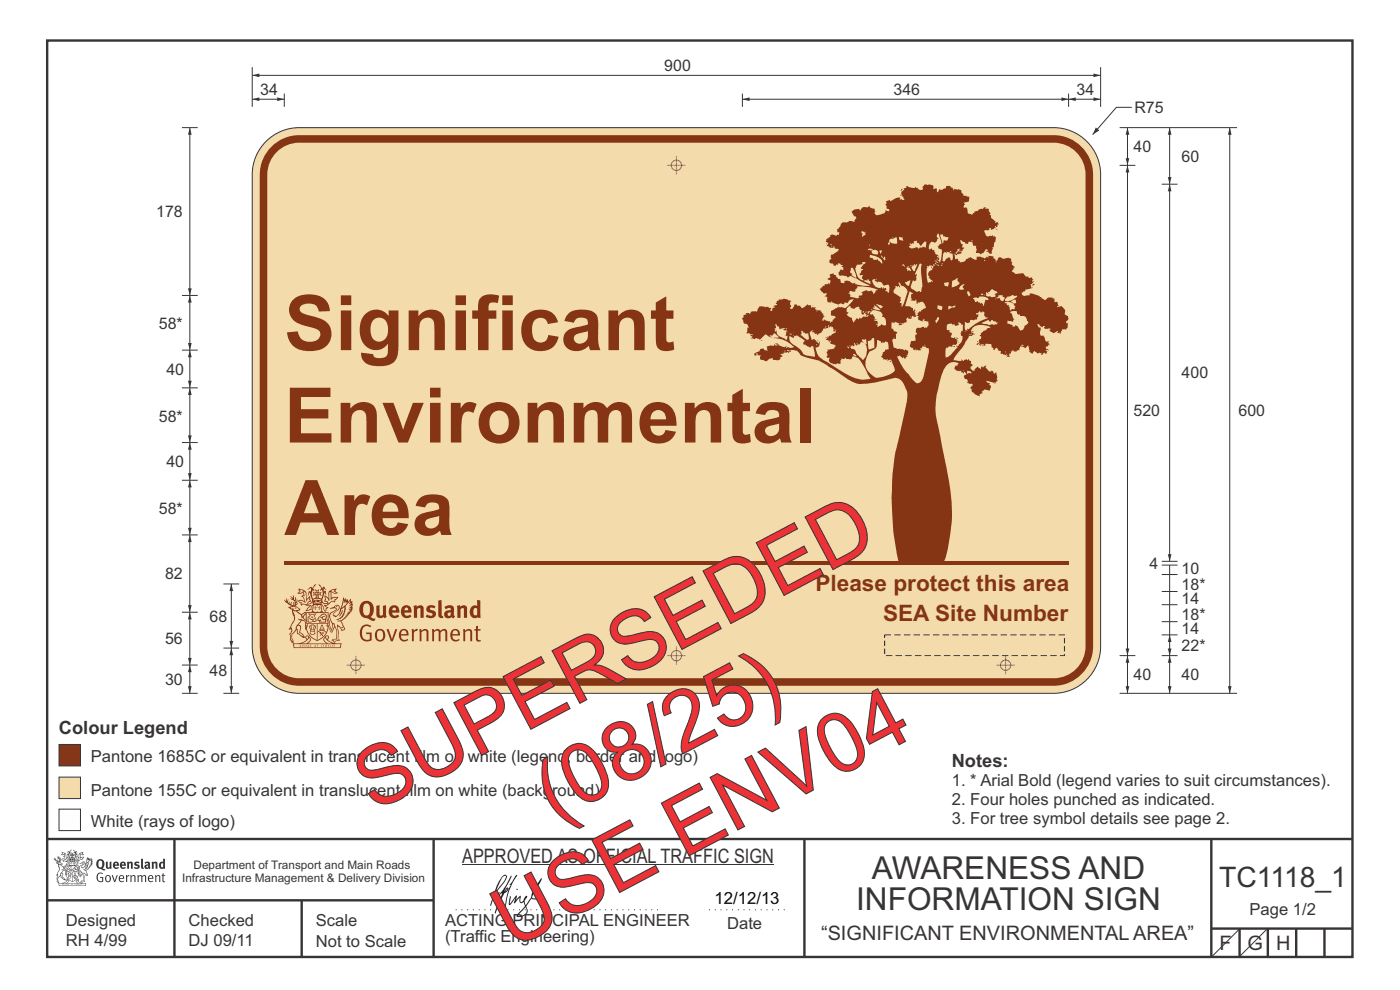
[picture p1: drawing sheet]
<svg xmlns="http://www.w3.org/2000/svg" width="297mm" height="210mm" viewBox="0 0 297 210" stroke-linecap="round" stroke-linejoin="round" font-family="sans-serif">
<defs><g id="words">
<g font-size="17.6" fill="#ed3237">
<text x="79.3" y="172.3" transform="rotate(-28 79.3 172.3)">SUPERSEDED</text>
<text x="117.6" y="174.4" transform="rotate(-28 117.6 174.4)">(08/25)</text>
<text x="108.6" y="201.4" transform="rotate(-28 108.6 201.4)">USE ENV04</text>
</g>
<g font-size="16.2" fill="#853513">
<text x="60.3" y="74.3">Significant</text>
<text x="60.3" y="93.9">Environmental</text>
<text x="60.3" y="113.5">Area</text>
</g>
<g font-size="6.7" fill="#373435">
<text x="185" y="186.5">AWARENESS AND</text>
<text x="181.6" y="193.1">INFORMATION SIGN</text>
</g>
<text font-size="6" fill="#373435" x="258.7" y="188.2">TC1118_1</text>
<g font-size="4.8" fill="#853513">
<text x="173" y="125.3">Please protect this area</text>
<text x="187.4" y="131.8">SEA Site Number</text>
</g>
<g font-size="4.2" fill="#373435">
<text x="98.1" y="183">APPROVED AS OFFICIAL TRAFFIC SIGN</text>
<text x="174.2" y="199.4">“SIGNIFICANT ENVIRONMENTAL AREA”</text>
<text x="258.7" y="201.6">F</text>
<text x="264.6" y="201.6">G</text>
<text x="270.8" y="201.6">H</text>
</g>
<g font-size="3.9" fill="#373435">
<text x="12.5" y="155.6">Colour Legend</text>
<text x="201.9" y="162.8">Notes:</text>
</g>
<text font-size="3.6" x="151.6" y="191.8">12/12/13</text>
<g font-size="3.5" fill="#373435">
<text x="19.3" y="161.6">Pantone 1685C or equivalent in translucent film on white (legend, border and logo)</text>
<text x="201.9" y="166.8">1. * Arial Bold (legend varies to suit circumstances).</text>
<text x="19.3" y="168.9">Pantone 155C or equivalent in translucent film on white (background)</text>
<text x="201.9" y="170.8">2. Four holes punched as indicated.</text>
<text x="19.3" y="175.5">White (rays of logo)</text>
<text x="201.9" y="174.7">3. For tree symbol details see page 2.</text>
<text x="14" y="196.4">Designed</text>
<text x="40" y="196.4">Checked</text>
<text x="67" y="196.4">Scale</text>
<text x="94.4" y="196.3">ACTING PRINCIPAL ENGINEER</text>
<text x="154.3" y="197">Date</text>
<text x="265.1" y="194.1">Page 1/2</text>
<text x="14" y="200.8">RH 4/99</text>
<text x="40" y="200.8">DJ 09/11</text>
<text x="67" y="200.8">Not to Scale</text>
<text x="94.4" y="199.8">(Traffic Engineering)</text>
</g>
<g font-size="3.4" fill="#373435">
<text x="140.9" y="15.1">900</text>
<text x="55.2" y="20.1">34</text>
<text x="189.6" y="20.1">346</text>
<text x="228.4" y="20.1">34</text>
<text x="240.7" y="24.1">R75</text>
<text x="240.5" y="32.3">40</text>
<text x="250.7" y="34.3">60</text>
<text x="33.1" y="46.1">178</text>
<text x="33.7" y="69.9">58*</text>
<text x="35.3" y="79.5">40</text>
<text x="250.7" y="80.3">400</text>
<text x="33.7" y="89.5">58*</text>
<text x="240.5" y="88.3">520</text>
<text x="262.8" y="88.3">600</text>
<text x="35.3" y="99.1">40</text>
<text x="33.7" y="109.1">58*</text>
<text x="35" y="122.9">82</text>
<text x="243.9" y="120.6">4</text>
<text x="250.7" y="125.1">18*</text>
<text x="250.7" y="121.8">10</text>
<text x="44.5" y="131.9">68</text>
<text x="250.7" y="131.5">18*</text>
<text x="250.7" y="128.2">14</text>
<text x="35" y="136.7">56</text>
<text x="250.7" y="134.5">14</text>
<text x="44.5" y="143.5">48</text>
<text x="250.7" y="138.1">22*</text>
<text x="35" y="145.3">30</text>
<text x="240.5" y="144.3">40</text>
<text x="250.7" y="144.3">40</text>
</g>
<g font-size="2.5" fill="#373435">
<text x="41.1" y="184.3">Department of Transport and Main Roads</text>
<text x="38.6" y="187.1">Infrastructure Management &amp; Delivery Division</text>
</g>
</g></defs>
<g fill="none" stroke="#373435" stroke-width=".51">
<path d="M10 8.6h276.9v194.4h-276.9zM10 178h277M37 178v25M92 178v25M170.7 178v24.9M257 178v25M10 191h82M64 191v12M257 197h30M263 197v6M269 197v6M275 197v6"/>
<path d="M281 197v6"/>
</g>
<path d="M96.7 193h43.3M150.4 193h16.9" fill="none" stroke="#373435" stroke-width=".21" stroke-dasharray=".2 1" stroke-linecap="butt"/>
<path d="M98.1 183.5h66.1" fill="none" stroke="#373435" stroke-width=".21"/>
<g fill="#373435">
<path d="M21.1 182.6a.94 .94 0 0 0 .2 1.4 .84 .84 0 0 0 0-1.4zM20.7 182.5a.92 .92 0 0 1 1.2-.1 .92 .92 0 0 1 .2 1.2l-.3 .6 .6 .2-.1 .2-.6-.1a1.41 1.41 0 0 1-1.3-1.2z" fill-rule="evenodd"/>
<path d="M22.5 182.8h.4v1.1l.1 .1 .3-.1v-1.1h.3l.1 1.4a1.27 1.27 0 0 1-1.2-.1z" fill-rule="evenodd"/>
<path d="M24.5 183.1l-.1 .3h.4l-.1-.3zM24.1 183a.66 .66 0 0 1 .9-.1 .66 .66 0 0 1 .2 .8h-.8v.2a.42 .42 0 0 0 .7 0l.1 .2a.79 .79 0 0 1-1.1 0 .79 .79 0 0 1 0-1.1z" fill-rule="evenodd"/>
<path d="M26 183.1l-.1 .3h.4l-.1-.3zM25.6 183a.66 .66 0 0 1 .8-.1 .66 .66 0 0 1 .3 .8h-.9l.1 .2a.42 .42 0 0 0 .6 0l.2 .2a.79 .79 0 0 1-1.1 0 .79 .79 0 0 1 0-1.1z" fill-rule="evenodd"/>
<path d="M26.9 182.9l.4-.1v.1a.46 .46 0 0 1 .5-.1 .46 .46 0 0 1 .4 .4v1.1h-.4v-1l-.2-.2-.2 .1v1.1h-.4z" fill-rule="evenodd"/>
<path d="M28.6 183l.5-.2 .5 .1-.1 .3-.5-.1-.1 .2a.56 .56 0 0 1 .7 .6 .56 .56 0 0 1-.8 .4l-.4-.1 .2-.3 .4 .1 .2-.1-.6-.4z" fill-rule="evenodd"/>
<path d="M29.9 182.2l.4-.1v1.8l.2 .4h-.3l-.2-.2z" fill-rule="evenodd"/>
<path d="M31.1 183.7v.3h.3v-.4zM30.7 183a.67 .67 0 0 1 .6-.2 .67 .67 0 0 1 .5 .5l.1 .8-.2 .3-.2-.2a.5 .5 0 0 1-.7 0 .5 .5 0 0 1 0-.7l.6-.1v-.3l-.6 .2z" fill-rule="evenodd"/>
<path d="M32.2 182.9l.3-.1 .1 .1a.46 .46 0 0 1 .5-.1 .46 .46 0 0 1 .3 .4v1.1h-.4v-1l-.1-.2-.3 .1v1.1h-.4z" fill-rule="evenodd"/>
<path d="M34.3 183.1l-.1 .7 .2 .2 .2-.1v-.7zM34.6 182.1l.4 .1v2.1l-.3-.1a.71 .71 0 0 1-1-.6 .71 .71 0 0 1 .9-.7z" fill-rule="evenodd"/>
<path d="M20.8 185.3l.7-.2 .4 .2-.2 .1a.69 .69 0 0 0-.8 .1 .69 .69 0 0 0-.2 .9l.3 .4 .5 .1h.2v-.6h-.4l-.1-.2h.7v.9a.96 .96 0 0 1-1.2-.1 .96 .96 0 0 1-.2-1.1z" fill-rule="evenodd"/>
<path d="M22.6 186a.57 .57 0 0 0-.1 .6 .57 .57 0 0 0 .6 .3 .7 .7 0 0 0-.2-1.1zM22.5 185.8a.69 .69 0 0 1 1.1 .6 .69 .69 0 0 1-1.1 .5 1.04 1.04 0 0 1 0-1.1z" fill-rule="evenodd"/>
<path d="M23.7 185.7l.2-.1 .4 1.3 .4-1.2h.3l-.6 1.4h-.2z" fill-rule="evenodd"/>
<path d="M25.6 185.8l-.2 .4h.7l-.2-.4zM25.4 185.8a.59 .59 0 0 1 .7-.1 .59 .59 0 0 1 .2 .7l-.9 .1a.45 .45 0 0 0 .3 .4 .45 .45 0 0 0 .5-.1l.1 .2a.74 .74 0 0 1-1-.1 .74 .74 0 0 1 .1-1.1z" fill-rule="evenodd"/>
<path d="M26.7 185.7l.2-.1 .1 .3 .5-.3-.1 .3-.4 .2v1h-.2z" fill-rule="evenodd"/>
<path d="M27.6 185.7l.2-.1 .1 .2a.45 .45 0 0 1 .5-.2 .45 .45 0 0 1 .3 .4v1.1h-.2v-1.1l-.2-.2-.4 .2v1.1h-.2z" fill-rule="evenodd"/>
<path d="M29.1 185.7l.3-.1v.2l.4-.2 .4 .3 .3-.3a.37 .37 0 0 1 .5 .4v1.1h-.2v-1.1l-.2-.2-.4 .2v1.1h-.2v-1.1l-.2-.2-.4 .2v1.1h-.2z" fill-rule="evenodd"/>
<path d="M31.8 185.8l-.2 .4h.7l-.2-.4zM31.5 185.8a.59 .59 0 0 1 .8-.1 .59 .59 0 0 1 .2 .7l-.9 .1a.45 .45 0 0 0 .3 .4 .45 .45 0 0 0 .5-.1l.1 .2a.74 .74 0 0 1-1-.1 .74 .74 0 0 1 0-1.1z" fill-rule="evenodd"/>
<path d="M32.9 185.7l.2-.1 .1 .2a.45 .45 0 0 1 .4-.2 .45 .45 0 0 1 .4 .4v1.1h-.2v-1.1l-.2-.2-.4 .2v1.1h-.3z" fill-rule="evenodd"/>
<path d="M34.5 185.3l.2-.1v.5h.4l-.1 .1h-.3v1v.1h.3l-.1 .2-.4-.1v-1.2h-.2v-.1h.2z" fill-rule="evenodd"/>
<path d="M13.2 180.9l.5 .2-.6 .2 .3-.3zM13.7 181.2l.3 .1 .1 1 .3-.5 .1 .5h-.2l-.1 .3-.7 .1v-.3l-.4-.1 .3-.1 .6 .2-.4-.7h.2zM13.2 180.7v.4l-.3 .2 .3 .1 .4-.2 .1 .4-.3 .2 .2 .1 .2 .4-.4-.2-.4 .1 .5 .6 .2-.1 .8 .1-.6 .6 .2 .1 .6-.2-.1-.3 .3-.2h-.2l-.1 .5-.5 .1 .5-.7h-.5l.6-.2-.4 .1 .3-.3-.1-.6-.1-.1-.3 .5v-.2a.8 .8 0 0 0-.9-1.1z" fill-rule="evenodd"/>
<path d="M17 181.1l.5-.2-.3 .2 .4 .2zM16.8 181.2h.1l.1 .9 .3-.2 .4-.1-.3 .3v.2h-.4l-.3 .3-.1-.3h-.3l.1-.2-.1-.4 .4 .6 .1-.1zM16.3 181.5l-.1 .9 .4 .1h-.6l.6 .1-.2 .1h-.3l.4 .4h-.2v.4l-.5-.9 .5 1 .4-.6-.4-.2 .9-.5 .2 .1 .4-.5 .1-.2-.8 .2-.1-.7 .4 .2 .5-.1-.4-.2 .2-.3a.88 .88 0 0 0-1 1.2z" fill-rule="evenodd"/>
<path d="M15.5 182.9l.3 .2h-.2v.3l-.1-.3h-.1h.2z" fill-rule="evenodd"/>
<path d="M15.1 182.9l.2 .2h-.2v.3v-.3h-.2h.2z" fill-rule="evenodd"/>
<path d="M14.9 182.8h.9l.1 .7-.3 .1-.8-.1zM14.8 182.4l-.2 1.3h1.4l-.2-1.3-.1 .2h-.8z" fill-rule="evenodd"/>
<path d="M14.9 184.5v.2l.3-.1-.1-.1zM14.4 183.8l.2 .2-.3 .2v.5l.2 .1 .3-.1-.4-.4 .3 .2 .4-.1-.2-.4 .2-.2zM14.3 183.7h.9a.5 .5 0 0 0 .1 .8l-.3 .3a.47 .47 0 0 1-.7 0 .47 .47 0 0 1 0-.7l.1-.1z" fill-rule="evenodd"/>
<path d="M15.6 184.2l.1-.1a.33 .33 0 0 1 .5-.2 .33 .33 0 0 1 .1 .5l-.3-.1 .2-.2-.4 .1h-.1l.2 .1 .1 .2h.3v.3h-.6l.1-.2h-.3zM15.5 184.2l-.1 .4h.2l-.1 .3h.9v-.3a.44 .44 0 0 0 0-.7 .44 .44 0 0 0-.7 .1z" fill-rule="evenodd"/>
<path d="M15.7 185.7l.4 .1zM15.9 185.2l.1 .4h-.2zM15.9 185.1l-.3 .7-.3 .2a.98 .98 0 0 1 1.1 .1z" fill-rule="evenodd"/>
<path d="M15.6 186l.3 .2v-.2h.2l-.2 .5v-.2l-.3 .1 .2-.2z" fill-rule="evenodd"/>
<path d="M15 185.3l.1 .1-.2 .3zM14.6 185.9h.4a.22 .22 0 0 1-.2 .3 .22 .22 0 0 1-.2-.3zM14.5 185.3l.2 .4zM14.6 185.8l.4 .1zM14.7 185.2l.2 .1-.1 .4zM14.4 185.2l.1 .5a.36 .36 0 0 0 0 .5 .36 .36 0 0 0 .5 0 .36 .36 0 0 0 .1-.5 .41 .41 0 0 0-.1-.5 .41 .41 0 0 0-.6 0z" fill-rule="evenodd"/>
<path d="M14.6 184.1l.2 .2z" fill-rule="evenodd"/>
<path d="M18.3 183.4l.1-.1v.4l-.5 .4z" fill-rule="evenodd"/>
<path d="M17.5 182.9l.2-.1 .3 .2-.7 .8-.1 .3 .3 .1a1.07 1.07 0 0 0 .7-.9l.4-.3v.2a1.36 1.36 0 0 1-1 1.3 1.32 1.32 0 0 0 1.2-1.6l.5-.7-.2 .5 .4-.2-.4 .4 .4-.2-.4 .5 .4-.1-.5 .2h.4l-.4 .2h.4l-.4 .1 .1 .1h-.2l.1 .2-.3 .1a.82 .82 0 0 1-.9 .6l.3 .1 .5 1h-.3l-.2-.4-.4-.2 .1 1.8 .2 .1-.6 .2-.2-.2 .5-.1v-.2a2.24 2.24 0 0 0-.7-2.1l-.1-.2a.7 .7 0 0 1 .7-1l.1-.2zM16.6 184.6l.4 1.2 .2-.8 .2 .3-.3 .7-.4-.8h-.1l.1-.2zM18.5 182.2l.1 .3 .2-.2v.3l.2-.3v.2l-.8 .6zM16.8 183.2l.7-.1 .1 .2a.87 .87 0 0 0-.8 .6 .87 .87 0 0 0 .2 .9l.2 .4-.1 .5-.3-1.1-.2-.1-.1 .1 .1 .3-.2 .3 .3 .1 .2 .7h.3l.3-.6a1.61 1.61 0 0 1 .1 1.4h-.3l-.2 .3h.2l.1 .2 .2-.2h.5l-.2-.3-.1-1.5 .2 .1a.4 .4 0 0 0 .2 .4 .4 .4 0 0 0 .5-.1l-.5-1 .8-.6 .1-.3h.3l-.1-.1 .3-.3h-.2l.2-.3-.1 .1 .1-.3-.1 .1 .1-.4h-.1l.1-.3v-.1l-.2 .2-.1-.4-.2 .4-.1-.4-.1 .2-.2-.3v.3l-.2-.4-.4 1.6a.58 .58 0 0 1-.8 .6l.7-.8v-.4h-.4z" fill-rule="evenodd"/>
<path d="M18.2 185.4l.3 .1z" fill-rule="evenodd"/>
<path d="M12.5 187.5h5.7l-.1 .3h-5.5zM13.5 187.4l.5-.3 .4-.4v.1l.1 .1-.3 .4zM14 186.6h.3l-.2 .2zM16.3 186.7l.3 .4 .6 .3h-.6l-.3-.2-.1-.3zM16.4 186.6h.2l-.1 .2zM12.4 187.4l.1 .5h5.7l.1-.5-.8-.1-.6-.2-.3-.2 .1-.4a.47 .47 0 0 0-.6 .3 .47 .47 0 0 0 .4 .6h-2.3a.47 .47 0 0 0 .4-.6 .47 .47 0 0 0-.6-.3l.1 .4-.3 .2-.6 .2z" fill-rule="evenodd"/>
<path d="M13.3 187.6v.1zM13.3 187.5l-.1 .3h.2z" fill-rule="evenodd"/>
<path d="M13.5 187.5l.1 .3 .1-.3v.3z" fill-rule="evenodd"/>
<path d="M13.9 187.5l.1 .3zM13.8 187.5v.3l.2-.1v-.1z" fill-rule="evenodd"/>
<path d="M14.2 187.6l.1 .1zM14.2 187.5l-.1 .3h.3z" fill-rule="evenodd"/>
<path d="M14.4 187.5h.2l.1 .3h-.3z" fill-rule="evenodd"/>
<path d="M15.1 187.6v.1zM15.1 187.5l-.1 .3h.2z" fill-rule="evenodd"/>
<path d="M15.2 187.5h.3l-.1 .3z" fill-rule="evenodd"/>
<path d="M15.8 187.5h.2l-.1 .3z" fill-rule="evenodd"/>
<path d="M16.1 187.5l.1 .3z" fill-rule="evenodd"/>
<path d="M16.3 187.5l.1 .3zM16.3 187.5v.3l.2-.1v-.1z" fill-rule="evenodd"/>
<path d="M16.6 187.5h.2v.3h-.2z" fill-rule="evenodd"/>
<path d="M16.9 187.5l.1 .3h-.1z" fill-rule="evenodd"/>
<path d="M17.1 187.5l.1 .3z" fill-rule="evenodd"/>
<path d="M17.3 187.5l.1 .3z" fill-rule="evenodd"/>
<path d="M14.9 182.1a.71 .71 0 0 1 .9 .1zM15.6 182.2l.2 .2zM15 182.2l.3 .1zM14.8 182.3l.1 .1zM15.2 181.9h.3zM15.2 181.3h.1v.2zM15.2 181h.2v.2zM15.3 181.6l.1 .2h-.2zM15.4 181.3l.1 .2zM15 181.3l.1 .2h-.1zM15.6 181.3h.1v.2zM14.4 180.6l-.3 .3 .5-.2v.5l-.3-.1-.1 .6 .2-.5 .3 .9v.4h1.2v-.4l.4-.9 .2 .4-.2-.6-.2 .1v-.4l.3 .2-.2-.4-.2 .3-.5-.6v.1a.41 .41 0 0 1 .3 .4 .41 .41 0 0 1-.2 .4l.2-.2a1 1 0 0 1 0 1.1l-.2-.1-.1-.3h.4l-.2-.2 .2-.3-.3 .2v-.5l-.3 .2-.2-.2 .1 .4-.4-.1 .1 .3-.1 .2h.4l-.1 .3-.3 .1a.93 .93 0 0 1 .1-1.1l.1 .3v-.4h-.2l.4-.6-.5 .5-.1-.1z" fill-rule="evenodd"/>
<path d="M12.4 183.4l.4 .1 .6 .5v.3a.83 .83 0 0 1 .6 1.1v-.2a.8 .8 0 0 0-1-.8l.4 .2-.6 .7-.1 .5a.95 .95 0 0 0-.3 1.3l-.1-.1a.77 .77 0 0 1 .1-1.1l-.1-.5-.1 .1 .2-.5a1.31 1.31 0 0 0 0-1.6zM13 185.3h.3l-.1 .8 .5 .4-.2-.1a.68 .68 0 0 1-.6-.8zM12.1 183a.68 .68 0 0 1 1 .3l-.5 .1-.1-.3zM11.4 182.1a1.19 1.19 0 0 0 1 .8h-.5l.4 .4 .1 .6a.9 .9 0 0 1-.2 1.2l-.3 .6 .3-.1v.2a1.04 1.04 0 0 0-.1 1.2l.2 .3h.3l-.1-.2a.8 .8 0 0 1 .2-1.1l.1-.3a.89 .89 0 0 0 1.1 .9l-.6-.6 .1-.8-.3-.1 .4-.5 .4 .3 .1 .8a1.01 1.01 0 0 0-.3-1.4l.3-.5-.4 .3a.41 .41 0 0 1 .4-.5h-.1l-.5 .2-.5-.3 .3-.1a.5 .5 0 0 0-.5-.5l.3-.3-.3 .1 .3-.4-.1-.2-.1 .3-.1-.6-.1 .4-.1-.6-.1 .3-.3-.2 .3 .3-.3-.1a.62 .62 0 0 1 .5 .9l-.1-.4v.4l-.3-.1v-.4l-.1 .3-.1-.3-.2 .2v-.5l-.1 .3-.1-.4v.4z" fill-rule="evenodd"/>
<path d="M12.6 183.1l.1-.1 .2 .2z" fill-rule="evenodd"/>
<path d="M14 183.6h2.7v1l-.1-.9h-2.5v1.2h2.5v-.3v.6v-.2h-1.2v2a2.13 2.13 0 0 0 1.3-1.8 1.69 1.69 0 0 1-1.6 1.8l-.6-.4-.4-.6-.1-1.2v.6l.4 .8 .9 .8v-2h-1.2z" fill-rule="evenodd"/>
<circle cx="17.7" cy="182.9" r=".08"/>
</g>
<g fill="#252726">
<path d="M107.5 188.7l.2-.2-.5 .7zM106.3 189.5l.3 .1-.4 .7-.2-.4zM106.8 185.9l.5-.1a9.3 9.3 0 0 1-2 3.2l-.1 .2 1-2.5zM106.5 186a14.7 14.7 0 0 0-2.2 4.9l-.3 1.1 .1 .2 .8-2.4a.42 .42 0 0 0 .2 .7 .42 .42 0 0 0 .6-.3l.2-.2 .2 .6-1.1 3.1h.2l1.1-2.8 .6 1.9 .2 .2 .2-.5a13.5 13.5 0 0 1 2-6.2l.4-.6-.1-.1-1.6 2.1 .4-.1a14.9 14.9 0 0 0-1.3 5.1l-.4-1.2a1.39 1.39 0 0 1 .2-1.8l.1-.2a.92 .92 0 0 0 .8-1.2 .75 .75 0 0 0-.8 .7l-.1 .2 1.6-3.4h-.1l-.4 .7a10.5 10.5 0 0 1-2.2 3.2l.2-.4a.32 .32 0 0 0-.4 .2 .32 .32 0 0 0 .1 .4l-.5 .4a3.2 3.2 0 0 1 1.1-2.3l.5-.6a2.49 2.49 0 0 0 .7-1.6l-.3-.2z" fill-rule="evenodd"/>
<path d="M111.5 192.4a1.15 1.15 0 0 1 .1 1.3 1.15 1.15 0 0 1-1.2 .6h-.5zM108.1 190.1l-.2 1.7 .3 .2 1.2-1.5-.3 1.1 1.1-1.2a.94 .94 0 0 0 .4 1.2l.5-.3 .3 .9-1.2 1.3a.98 .98 0 0 0-.5 1 1.9 1.9 0 0 0 2.3-1.3l-.1-.3a1.02 1.02 0 0 1 .3-1.4l.5-.9 1.5 .3-.2-.5v.3l-1.1-.2v-.2l2-3.6 .1-.3-.1-.1-1.8 2.7a6.6 6.6 0 0 1-1.5 3l-.2-.2a1.01 1.01 0 0 1 .4-1.4l.1-.3-.3-.1-.3 .4-.2 .6-.6 .4-.1-.4 .1-.9-.2-.1-.8 .9 .2-.9-.2-.1-1.4 1.8 .3-1.4v-.2z" fill-rule="evenodd"/>
<path d="M109.6 188.5l.3 .3h-.3z" fill-rule="evenodd"/>
</g>
<path d="M262.9 197.1l-5.7 5.8M268.8 197.1l-5.8 5.8" fill="none" stroke="#373435" stroke-width=".21"/>
<path d="M12.5 164.8h4.6v4.6h-4.6z" fill-rule="evenodd" fill="#f4dbac" stroke="#373435" stroke-width=".21"/>
<path d="M12.5 157.9h4.6v4.6h-4.6z" fill-rule="evenodd" fill="#7d201e" stroke="#373435" stroke-width=".21"/>
<path d="M12.5 171.6h4.6v4.6h-4.6z" fill-rule="evenodd" fill="#fefefe" stroke="#373435" stroke-width=".21"/>
<path d="M56.9 29.6a9.9 9.9 0 0 1 6.6-2.5h160.1a10 10 0 0 1 9.9 9.9v100.1a10 10 0 0 1-9.9 10h-160.1a10 10 0 0 1-10-10v-100.1a9.9 9.9 0 0 1 3.4-7.4z" fill-rule="evenodd" fill="#f4dbac" stroke="#373435" stroke-width=".21"/>
<path d="M57.6 31.1a8.3 8.3 0 0 1 5.9-2.4h160.1a8.4 8.4 0 0 1 8.3 8.3v100.1a8.4 8.4 0 0 1-8.3 8.4h-160.1a8.4 8.4 0 0 1-8.4-8.4v-100.1a8.3 8.3 0 0 1 2.5-5.9z" fill-rule="evenodd" fill="#853513"/>
<path d="M58.4 32.6a6.7 6.7 0 0 1 5.1-2.3h160.1a6.8 6.8 0 0 1 6.7 6.7v100.1a6.8 6.8 0 0 1-6.7 6.8h-160.1a6.8 6.8 0 0 1-6.8-6.8v-100.1a6.7 6.7 0 0 1 1.7-4.4z" fill-rule="evenodd" fill="#f4dbac"/>
<path d="M60.3 119.1h166.4v.8h-166.4z" fill-rule="evenodd" fill="#853513"/>
<g fill="none" stroke="#373435" stroke-width=".21">
<path d="M75.5 139.1v4M73.5 141.1h4"/>
<circle cx="75.5" cy="141.1" r="1.1"/>
</g>
<g fill="#853513">
<path d="M77.4 128.2a2.05 2.05 0 0 0 .1 2.3l.1 .1a.69 .69 0 0 0 .9-.8v-.5a.84 .84 0 0 0-.2-1 .84 .84 0 0 0-.9-.1zM76.8 127.8a1.55 1.55 0 0 1 1.7-.2 1.55 1.55 0 0 1 .8 1.7l-.1 .8-.6 .8 .6 .3h.5l-.2 .5a2.45 2.45 0 0 1-1.7-.6 1.86 1.86 0 0 1-1.3-3z" fill-rule="evenodd"/>
<path d="M79.9 128.5l.6-.1v1.9l.3 .3 .5-.2v-1.9l.6-.1v2l.2 .5-.5 .2-.2-.2a.88 .88 0 0 1-1 .2 .88 .88 0 0 1-.5-.9z" fill-rule="evenodd"/>
<path d="M83.4 128.9l-.2 .6 .8-.1a.42 .42 0 0 0-.1-.4 .42 .42 0 0 0-.5-.1zM82.8 128.7a1.17 1.17 0 0 1 1.5-.1 1.17 1.17 0 0 1 .4 1.4h-1.5a.66 .66 0 0 0 .5 .6 .66 .66 0 0 0 .7-.2l.3 .4a1.38 1.38 0 0 1-1.9 0 1.38 1.38 0 0 1-.2-1.9z" fill-rule="evenodd"/>
<path d="M86 128.9l-.2 .6 .8-.1a.42 .42 0 0 0-.1-.4 .42 .42 0 0 0-.5-.1zM85.4 128.7a1.17 1.17 0 0 1 1.5-.1 1.17 1.17 0 0 1 .4 1.4h-1.5a.66 .66 0 0 0 .5 .6 .66 .66 0 0 0 .7-.2l.3 .4a1.38 1.38 0 0 1-1.9 0 1.38 1.38 0 0 1-.2-1.9z" fill-rule="evenodd"/>
<path d="M87.7 128.5l.6-.1 .1 .3a.81 .81 0 0 1 .9-.3 .81 .81 0 0 1 .6 .7v2h-.7v-2l-.2-.1-.5 .2v1.9h-.7z" fill-rule="evenodd"/>
<path d="M90.7 128.6a1.56 1.56 0 0 1 1.7 0l-.2 .5-.9-.2-.1 .2 .1 .2a.98 .98 0 0 1 1.2 1.2 1.51 1.51 0 0 1-2.2 .3l.3-.5 .2 .2a.59 .59 0 0 0 1-.2l-.2-.2a.94 .94 0 0 1-1.1-1.2z" fill-rule="evenodd"/>
<path d="M93 127.4l.7-.1v3.2l.3 .1 .1 .4a.74 .74 0 0 1-.9 0 .74 .74 0 0 1-.2-.8z" fill-rule="evenodd"/>
<path d="M95 130.1l.1 .5 .5-.1v-.6zM94.3 128.7a1.45 1.45 0 0 1 2 .1v1.6l.2 .4-.3 .4-.4-.3a.87 .87 0 0 1-1.4-.1 .87 .87 0 0 1 .6-1.3l.6-.1-.1-.4h-.4l-.5 .2z" fill-rule="evenodd"/>
<path d="M96.9 128.5l.6-.1 .1 .3a.81 .81 0 0 1 .9-.3 .81 .81 0 0 1 .6 .7v2h-.7v-2l-.2-.1-.5 .2v1.9h-.7z" fill-rule="evenodd"/>
<path d="M100.7 129l-.2 .4a.8 .8 0 0 0 .4 1.1l.3-.1v-1.3zM101.2 127.3l.7 .1 .1 3.7h-.6v-.2a1.08 1.08 0 0 1-1.3 0 1.08 1.08 0 0 1-.4-1.1 1.1 1.1 0 0 1 .4-1.1 1.1 1.1 0 0 1 1.2-.1z" fill-rule="evenodd"/>
<path d="M76.9 132.8a1.47 1.47 0 0 1 1.9 0l-.2 .3a1.11 1.11 0 0 0-1.4-.1 1.11 1.11 0 0 0-.4 1.3 1.13 1.13 0 0 0 .4 1.2 1.13 1.13 0 0 0 1.3 .1v-1.1h-.8v-.3h1.1v1.6a1.66 1.66 0 0 1-1.9-.1 1.66 1.66 0 0 1-.5-1.9z" fill-rule="evenodd"/>
<path d="M80.2 133.9a1.45 1.45 0 0 0 .2 1.8 .85 .85 0 0 0 .9-1.2l-.3-.6-.4-.2zM80 133.6a1.14 1.14 0 0 1 1.2 0 1.14 1.14 0 0 1 .5 1.2 1.12 1.12 0 0 1-1.1 1.3 1.12 1.12 0 0 1-1.1-1.4l.1-.4z" fill-rule="evenodd"/>
<path d="M82 133.5l.4-.1 .8 2.2 .7-2.1h.4l-1 2.6h-.4z" fill-rule="evenodd"/>
<path d="M85.2 133.9l-.1 .6h1.2a.6 .6 0 0 0-.3-.7 .6 .6 0 0 0-.8 .1zM84.9 133.8a1.04 1.04 0 0 1 1.3-.2 1.04 1.04 0 0 1 .5 1.2h-1.6a.8 .8 0 0 0 .4 .9 .8 .8 0 0 0 1-.2l.1 .3a1.26 1.26 0 0 1-1.6 0 1.26 1.26 0 0 1-.3-1.6z" fill-rule="evenodd"/>
<path d="M87.3 133.5l.4-.1 .1 .4 .4-.4h.4l-.1 .5a.56 .56 0 0 0-.7 .5v1.6h-.4z" fill-rule="evenodd"/>
<path d="M88.9 133.5l.4-.1 .1 .4a.79 .79 0 0 1 .9-.4 .79 .79 0 0 1 .6 .7v1.9h-.4v-1.9l-.4-.3-.7 .3v1.9h-.4z" fill-rule="evenodd"/>
<path d="M91.6 133.5l.4-.1 .1 .4 .2-.2a.69 .69 0 0 1 1.1 .2 .77 .77 0 0 1 .9-.4 .77 .77 0 0 1 .6 .7v1.9h-.4l-.1-2.1a.57 .57 0 0 0-.9 .3v1.8h-.4v-2l-.4-.2-.6 .3v1.9h-.4z" fill-rule="evenodd"/>
<path d="M96.2 133.9l-.2 .6h1.2a.6 .6 0 0 0-.3-.7 .6 .6 0 0 0-.7 .1zM95.8 133.8a1.04 1.04 0 0 1 1.4-.2 1.04 1.04 0 0 1 .4 1.2h-1.6a.8 .8 0 0 0 .4 .9 .8 .8 0 0 0 1-.2l.1 .3a1.26 1.26 0 0 1-1.6 0 1.26 1.26 0 0 1-.3-1.6z" fill-rule="evenodd"/>
<path d="M98.2 133.5l.4-.1 .1 .4a.79 .79 0 0 1 .8-.4 .79 .79 0 0 1 .7 .7v1.9h-.4v-1.9l-.4-.3-.7 .3v1.9h-.4z" fill-rule="evenodd"/>
<path d="M101 132.8l.4-.1v.8h.6l-.1 .3h-.5v1.8l.5 .1 .1 .3a.64 .64 0 0 1-1-.5v-1.7h-.4v-.3h.4z" fill-rule="evenodd"/>
<path d="M63.5 125.1l1 .3-.8 .4h-.3l.4-.4zM64.4 125.6l.2-.1 .3 .4 .1 1.7 .6-.8-.1 .4 .2 .3a.48 .48 0 0 0-.5 .7l-.8-.2-.4 .2 .1-.4-.7-.3a1.47 1.47 0 0 1 1.4 .3l-.4-1.1-.2-.2 .4-.1zM63.5 124.7l-.2 .3 .2 .4-.5 .4a.89 .89 0 0 0 1.3-.1l.1 .6h-.3l-.2 .4a.94 .94 0 0 1 .7 .9l-.1-.1a.99 .99 0 0 0-1.3-.1l.1 .3 .5 .2v.3l.2 .3 .3-.3 1 .4 .5-.1-1 1.1 1.2-.2 .1-.7 .3-.4a.71 .71 0 0 0-.5 .9h-.2l-.6 .3 .9-1.2h-.9l1.1-.4v-.1l-.8 .3v-.3h.4l.1-.3-.1-.4v-.3l-.2-.4-.5 .8-.1-.6a1.36 1.36 0 0 0-1.5-1.7z" fill-rule="evenodd"/>
<path d="M70.1 125.4l1-.3-.5 .3 .7 .4h-.3zM69.9 125.6h.2l.1 1.7a1.44 1.44 0 0 1 1.3-.6l-.6 .5v.4l-.4-.1-.8 .6-.3-.6h-.4a.45 .45 0 0 0 0-.8v-.1l.4 .3 .3 .6 .2-.1zM68.9 126.2v1.5h.4l.2 .1a.82 .82 0 0 1-1-.1l-.1 .2a.91 .91 0 0 0 1.1 .1v.2l-.3 .1h-.5l.2 .4 .5 .2-.3 .1-.1 .6-.5-1.2-.4-.4 .7 1.6 .3 .2 .1-.2a.49 .49 0 0 1 .4-.7l.1-.1-.6-.3 .8-.4a.79 .79 0 0 1 .9-.4l.1 .1 .2-.1a.55 .55 0 0 1 .5-.7l.2-.4-1.2 .1-.3 .2v-1.3l.7 .4 .8-.3-.7-.3 .3-.6a2.65 2.65 0 0 0-1.7 .8v1.4z" fill-rule="evenodd"/>
<path d="M67.6 128.6h.2v.3l.2 .1h-.2l-.1 .4v-.4l-.3-.1h.3z" fill-rule="evenodd"/>
<path d="M66.8 128.6h.2l-.1 .3h.3l-.3 .1v.4l-.1-.4h-.2l.2-.1z" fill-rule="evenodd"/>
<path d="M66.5 128.4a.49 .49 0 0 1 .8 .2 .49 .49 0 0 1 .7-.2l.2 1.2-.1 .1a.49 .49 0 0 1-.8-.1 .59 .59 0 0 1-.9 0zM66.4 127.8l-.3 2.2h2.4l-.3-2.2h-.2v.3h-1.4v-.3z" fill-rule="evenodd"/>
<path d="M66.5 131.5l.1 .3 .4-.1-.1-.3zM65.6 130.3l.3 .2-.2 .3a.67 .67 0 0 0 0 1.1l.6-.2v-.2l-.6-.2-.1-.3h.2l.4 .4 .6-.2-.2-.6 .3-.3-.7 .1zM65.4 130.1l1 .2 .7-.2-.3 .5 .3 1.1-.3 .2h-.4a.67 .67 0 0 1-.8 .2 .67 .67 0 0 1-.3-.9v-.3l.4-.4z" fill-rule="evenodd"/>
<path d="M67.7 131l.5-.3a.47 .47 0 0 1 .6-.4 .47 .47 0 0 1 .3 .6 .47 .47 0 0 1-.6 .3v-.3l.5-.2h-.3l-.8 .2 .4 .2a.47 .47 0 0 0 .7 .4v.4h-1.1l.3-.3-.1-.2-.6 .1 .3-.2-.2-.1zM67.5 131l-.2 .5 .2 .2h.3l-.2 .4h1.6v-.7a.73 .73 0 0 0-.1-1.1 .73 .73 0 0 0-1.1 .3z" fill-rule="evenodd"/>
<path d="M67.9 133.5h.8v.2h-.8zM68.3 132.7l.2 .7h-.4zM68.3 132.5l-.3 .9h-.2v.4l-.6 .3 .1 .1a1.26 1.26 0 0 1 1.9 .1l.1-.1-.5-.4v-.4h-.1z" fill-rule="evenodd"/>
<path d="M67.8 134.1h.3l.1 .3 .3-.2-.2-.1a.33 .33 0 0 1 .4 .4l-.1-.2-.3 .2 .3 .2-.2 .2-.2-.3-.3 .3-.1-.1 .3-.3h-.2z" fill-rule="evenodd"/>
<path d="M66.7 132.9h.2v.1l-.2 .6h-.2zM65.9 134h.6a.25 .25 0 0 1 .2 .3 .25 .25 0 0 1-.2 .2 .39 .39 0 0 1-.5-.1 .39 .39 0 0 1-.1-.4zM65.7 132.9h.2l.2 .7h-.1zM65.9 133.7h.8a.57 .57 0 0 1-.8 0zM66.1 132.7h.4l-.1 .9h-.2zM65.6 132.7v.4l.2 .5v.8a.79 .79 0 0 0 1.1-.1l-.1-.7 .2-.5a.64 .64 0 0 0-.4-.6 .64 .64 0 0 0-.7 .2z" fill-rule="evenodd"/>
<path d="M66 130.8h.4v.3h-.3z" fill-rule="evenodd"/>
<path d="M72.5 129.5l.3-.1-.1 .5a1.05 1.05 0 0 1-.8 .8l.4-.5z" fill-rule="evenodd"/>
<path d="M71.1 128.6l.3-.1 .4 .1a.83 .83 0 0 1-.6 1.1l-.6 .6v.4l.5 .2 .2-.1a1.87 1.87 0 0 0 1.1-1.5l.7-.5v.2a2.47 2.47 0 0 1-1.7 2.4 1.58 1.58 0 0 0 1.7-1.1v-.3a1.71 1.71 0 0 0 .2-1.5l1-1.1-.4 .9 .6-.4-.6 .8 .7-.4-.7 .8 .7-.2-.8 .5 .7-.1-.7 .4h.6l-.7 .2 .3 .2h-.4l.2 .3-.3-.1 .1 .3h-.3v.1a2.31 2.31 0 0 1-1.7 1v.1h.4a.84 .84 0 0 1 .7 1l.3 .7-.5 .1a1.24 1.24 0 0 0-1-1.1l.2 1.5-.1 1.6 .4 .2a.91 .91 0 0 0-1.1 .4v-.3l-.4-.1 .3-.2 .6 .1 .1-.2a3.7 3.7 0 0 0-.5-3l-.1-.3h-.2a1.6 1.6 0 0 1-.3-2.2l1.1-.8-.5-.5zM69.5 131.5a.65 .65 0 0 1 .3 .9l.5 1.4 .3-1.4 .2 .1a.61 .61 0 0 1-.1 .9l-.2 .5h-.3l-.5-1.3-.3 .1a1.06 1.06 0 0 0 .1-1.2zM72.9 127.3l.2 .7 .2-.5 .1 .5 .3-.4v.3l-1.3 1.2zM69.9 129.1h1.3v.3l-.4 .2a1.19 1.19 0 0 0-.8 1.9l.2 .3a1.57 1.57 0 0 1 .1 1.7l-.4-1.1-.1-.9-.2-.1-.3 .2a.66 .66 0 0 1-.1 1.1l.1 .2h.4l.5 1.3 .3-.1 .5-1.1a2.42 2.42 0 0 1 .4 2.1l-.1 .5-.5-.1-.4 .3v.2h.3l.3 .4a.9 .9 0 0 1 1.1-.4l-.1-.4-.2-.1 .1-1.4-.2-1.2a1.16 1.16 0 0 1 .7 .9l.8-.3-.8-1.8 1.2-.8-.1-.2h.3l-.1-.2h.4l-.2-.3 .5-.1-.2-.1 .5-.4v-.1h-.2l.4-.5-.3 .1 .3-.5-.3 .1 .3-.4v-.3l-.3 .2 .2-.6-.1-.2-.3 .3-.1-.7-.4 .7-.2-.7-.2 .5-.2-.7-.1 .5-.4-.6-.2 1.4-.5 1.3a1.55 1.55 0 0 1-.8 1.3l-.5-.2v-.2l.7-.7a.64 .64 0 0 0 .5-.9 .64 .64 0 0 0-1-.1z" fill-rule="evenodd"/>
<path d="M72.4 133h.3l.1 .2h-.3z" fill-rule="evenodd"/>
<path d="M62.3 136.6h10l-.2 .7h-9.6zM64 136.5l.4-.2a2.11 2.11 0 0 0 1.2-1l.2 .4-.3 .4-.5 .4zM65 135.1l.2-.2 .2 .2-.2 .5zM69 135.3a2.26 2.26 0 0 0 1.6 1.2h-1l-.5-.4-.3-.4zM69.2 135.1l.1-.2 .3 .2-.2 .5zM62.2 136.4l.1 1.1h10l.1-1.1a3.8 3.8 0 0 1-2.9-.7l.3-.4v-.3l-.2-.2a.85 .85 0 0 0-1 .7 .85 .85 0 0 0 .7 1h-4a.81 .81 0 0 0 .6-.6 .81 .81 0 0 0-.3-.9l-.3-.2-.5 .2v.3l.2 .4a3.6 3.6 0 0 1-2.8 .7z" fill-rule="evenodd"/>
<path d="M63.7 136.9l.1 .2h-.2zM63.7 136.8l-.2 .4h.4z" fill-rule="evenodd"/>
<path d="M64 136.8h.2l.1 .4v-.4h.1a.25 .25 0 0 1 0 .3 .25 .25 0 0 1-.3 0 .25 .25 0 0 1 0-.3z" fill-rule="evenodd"/>
<path d="M64.7 136.8h.1a.19 .19 0 0 1 .2 .2 .19 .19 0 0 1-.3 .1zM64.6 136.8v.4a.28 .28 0 0 0 .4 0 .28 .28 0 0 0 0-.4 .28 .28 0 0 0-.4 0z" fill-rule="evenodd"/>
<path d="M65.4 136.9v.2h-.1zM65.4 136.8l-.3 .4h.5z" fill-rule="evenodd"/>
<path d="M65.7 136.8l.2 .1 .2-.1-.2 .2 .2 .2-.2-.2-.2 .2 .1-.2z" fill-rule="evenodd"/>
<path d="M66.8 136.9l.1 .2h-.1zM66.9 136.8l-.3 .4h.5z" fill-rule="evenodd"/>
<path d="M67.1 136.8h.4h-.1v.4h-.2l.1-.4z" fill-rule="evenodd"/>
<path d="M68.2 136.8h.2h-.1v.2l.1-.1-.1 .1v.2h-.1z" fill-rule="evenodd"/>
<path d="M68.6 136.8h.2v.4h-.2z" fill-rule="evenodd"/>
<path d="M69.1 136.8a.19 .19 0 0 1 .2 .2 .19 .19 0 0 1-.2 .1zM68.9 136.8v.4a.28 .28 0 0 0 .4 0 .28 .28 0 0 0 0-.4 .28 .28 0 0 0-.4 0z" fill-rule="evenodd"/>
<path d="M69.5 136.8h.3h-.1l.1 .1-.1 .3h.1h-.3z" fill-rule="evenodd"/>
<path d="M70 136.8h.2l-.1 .3 .2 .1h-.3z" fill-rule="evenodd"/>
<path d="M70.4 136.8h.2v.4h-.2z" fill-rule="evenodd"/>
<path d="M70.8 136.8h.2h-.2l.2 .3-.1 .1h-.1l.1-.1z" fill-rule="evenodd"/>
<path d="M66.5 127.3a1.26 1.26 0 0 1 1.7 .1l-.9-.2-.9 .2zM67.7 127.4l.4 .2 .1 .2-.4-.2zM66.8 127.5l.4-.1 .1 .2h-.4zM66.3 127.6l.2 .1-.2 .1zM67.1 126.8l.2-.1 .2 .1zM67 125.8h.2v.3h-.2zM67.1 125.3l.2 .1 .2-.1-.1 .3h-.2zM67.2 126.3h.2l.1 .3-.2-.1-.2 .1zM67.4 125.8h.2l-.1 .3h-.1zM66.6 125.8h.3v.3l-.3 .1 .2-.2zM67.7 125.8h.3l-.2 .2 .2 .2-.3-.1zM65.2 125.1l.8-.4-.1 .8-.1-.1-.3 .1-.2 1 .4-.9 .5 1.6-.1 .5 .1 .3a2.77 2.77 0 0 1 2.2 0l.1-.3-.2-.5 .6-1.5 .4 .5-.2-.9-.4 .2v-.7l.6 .3-.5-.6h-.3l-.1 .4-.5-.8-.3-.2 .1 .3a.67 .67 0 0 1 .1 1.2l.4-.3a1.62 1.62 0 0 1 0 1.9l-.5-.2-.2-.5 .2-.1 .6 .2-.3-.4 .3-.5-.6 .2-.2-.1 .2-.7-.4 .4-.4-.4 .1 .7-.1 .1-.6-.2 .3 .5-.3 .4 .6-.2 .2 .1-.2 .5-.5 .2a1.72 1.72 0 0 1 .1-1.9l.2 .5-.1-.6-.2-.1 .7-1-.4 .2-.5 .7-.2-.3z" fill-rule="evenodd"/>
<path d="M62.2 129.5l.2 .2a.52 .52 0 0 1 .8 .3l.2 .2a.68 .68 0 0 1 .5 .8l1.1 .7a1.4 1.4 0 0 1 0 1.3v-.4a1.32 1.32 0 0 0-1.7-1.3l.1 .3h.4a5.6 5.6 0 0 0-1.3 2.3 1.52 1.52 0 0 0-.4 2.1 1.07 1.07 0 0 1-.4-1.2l-.1-.3a1.33 1.33 0 0 0 .3-1.5l-.2 .2 .5-1a1.91 1.91 0 0 0 0-2.4zM63.2 132.8h.3a1.05 1.05 0 0 1 0 1.3v.1l.6 .4 .3 .4-.4-.2a1.04 1.04 0 0 1-.9-1.3l-.2-.2zM61.6 128.9a1.19 1.19 0 0 1 1.8 .5l-.9 .1-.1-.1-.2-.4-.4 .1zM60.7 126.9l.1 .7-.4-.4a2.09 2.09 0 0 0 1.6 1.4l-.8 .1 .4 .5 .4 .1a1.97 1.97 0 0 0 .4 1.5v.3a1.09 1.09 0 0 1-.5 1.1l-.4 .9-.3 .4h.6v.3l-.4 .6 .1 1.5 .2-.1 .2 .5h.1h.4l-.2-.4a1.32 1.32 0 0 1 .5-2l.2-.3 .2 .9 .3 .1 .5 .5 .2-.1 .1 .3h.5a1.58 1.58 0 0 0-1.1-1.2l.1-.2a.91 .91 0 0 0-.2-1.3h-.2l.4-.5a.57 .57 0 0 1 .8-.4 .57 .57 0 0 1 .3 .8l-.1 .7 .2 .4 .1-.2a1.91 1.91 0 0 0 0-1.9 .61 .61 0 0 1-.6-.5 .61 .61 0 0 1 .6-.7v-.2a.8 .8 0 0 0-.8 .7l-.1-.4 .9-.5a.6 .6 0 0 0-.9 .3l-.2 .1-.9-.7 .6-.1 .1-.4-1-.5 .5-.7-.5 .3 .4-.8-.1-.3-.3 .6v-1l-.1-.1-.1 .7-.3-1v.5l-.5-.3 .4 .6-.5-.2 .2 .2a.86 .86 0 0 1 .7 1.3l-.2-.7-.1 .7-.4-.1v-.7l-.2 .6-.1-.1-.1-.5-.1 .4-.2-.3 .1-.6-.2 .5z" fill-rule="evenodd"/>
<path d="M62.5 129l.2-.2 .2 .3z" fill-rule="evenodd"/>
<path d="M64.9 129.9h4.8v1.7l-.2-.1v-1.5h-4.5v2.2h4.5v-.7l.1 .2-.1 .9v-.3h-2.1v3.5a3.5 3.5 0 0 0 2.2-3.1l.1-.1a3.4 3.4 0 0 1-2.4 3.4 3.6 3.6 0 0 1-2.4-4.1l.1 1.1 .1-.1a3.2 3.2 0 0 0 2.1 2.9v-3.5h-2.1l-.2-.7z" fill-rule="evenodd"/>
<circle cx="71.4" cy="128.7" r=".14"/>
</g>
<path d="M53.5 14.2v8.5M60.3 19.9v2.8M226.7 19.9v2.8M233.5 14.2v8.5M53.5 21.1h6.8" fill="none" stroke="#373435" stroke-width=".21"/>
<g fill="#373435">
<path d="M53.5 21.1l1.5-.4v.7z"/>
<path d="M58.8 20.7l1.5 .4-1.5 .3z"/>
</g>
<path d="M226.7 21.1h6.8" fill="none" stroke="#373435" stroke-width=".21"/>
<g fill="#373435">
<path d="M232 20.7l1.5 .4-1.5 .3z"/>
<path d="M226.7 21.1l1.5-.4v.7z"/>
</g>
<path d="M240.1 22.8h-3.2l-5.1 5.8" fill="none" stroke="#373435" stroke-width=".21"/>
<path d="M232.5 27l.7 .7-1.4 .8z" fill="#373435"/>
<path d="M40.3 101.9v11.6" fill="none" stroke="#373435" stroke-width=".21"/>
<g fill="#373435">
<path d="M40.3 101.9l.4 1.5h-.8z"/>
<path d="M39.9 112h.8l-.4 1.5z"/>
</g>
<path d="M40.3 82.3v11.6" fill="none" stroke="#373435" stroke-width=".21"/>
<g fill="#373435">
<path d="M40.3 82.3l.4 1.5h-.8z"/>
<path d="M39.9 92.4h.8l-.4 1.5z"/>
</g>
<path d="M40.3 62.7v11.6" fill="none" stroke="#373435" stroke-width=".21"/>
<g fill="#373435">
<path d="M40.3 62.7l.4 1.5h-.8z"/>
<path d="M39.9 72.8h.8l-.4 1.5z"/>
</g>
<path d="M40.3 93.9v8" fill="none" stroke="#373435" stroke-width=".21"/>
<g fill="#373435">
<path d="M40.3 93.9l.4 1.5h-.8z"/>
<path d="M39.9 100.4h.8l-.4 1.5z"/>
</g>
<path d="M40.3 27.1v35.6" fill="none" stroke="#373435" stroke-width=".21"/>
<g fill="#373435">
<path d="M40.3 27.1l.4 1.5h-.8z"/>
<path d="M39.9 61.2h.8l-.4 1.5z"/>
</g>
<path d="M248.2 39.1v80M248.2 119.9v2" fill="none" stroke="#373435" stroke-width=".21"/>
<g fill="#373435">
<path d="M248.2 39.1l.3 1.5h-.7z"/>
<path d="M247.8 117.6h.7l-.3 1.5z"/>
</g>
<path d="M260.9 27.1v120" fill="none" stroke="#373435" stroke-width=".21"/>
<g fill="#373435">
<path d="M260.9 27.1l.4 1.5h-.8z"/>
<path d="M260.5 145.6h.8l-.4 1.5z"/>
</g>
<path d="M248.2 27.1v12" fill="none" stroke="#373435" stroke-width=".21"/>
<g fill="#373435">
<path d="M248.2 27.1l.3 1.5h-.7z"/>
<path d="M247.8 37.6h.7l-.3 1.5z"/>
</g>
<path d="M53.5 16h180M38.6 27.1h3.4M237.5 27.1h25M246.5 39.1h3.3M38.6 74.3h3.4M38.6 62.7h3.4M38.6 93.9h3.4M38.6 82.3h3.4M38.6 101.9h3.4M246.5 119.9h3.3M246.5 119.1h3.3M237.5 147.1h25" fill="none" stroke="#373435" stroke-width=".21"/>
<g fill="#373435">
<path d="M53.5 16l1.5-.4v.8z"/>
<path d="M232 15.6l1.5 .4-1.5 .4z"/>
</g>
<path d="M40.3 141.1v6" fill="none" stroke="#373435" stroke-width=".21"/>
<g fill="#373435">
<path d="M40.3 141.1l.4 1.5h-.8z"/>
<path d="M39.9 145.6h.8l-.4 1.5z"/>
</g>
<path d="M40.3 129.9v11.2" fill="none" stroke="#373435" stroke-width=".21"/>
<g fill="#373435">
<path d="M40.3 129.9l.4 1.5h-.8z"/>
<path d="M39.9 139.6h.8l-.4 1.5z"/>
</g>
<path d="M40.3 113.5v16.4" fill="none" stroke="#373435" stroke-width=".21"/>
<g fill="#373435">
<path d="M40.3 113.5l.4 1.5h-.8z"/>
<path d="M39.9 128.4h.8l-.4 1.5z"/>
</g>
<path d="M38.6 113.5h3.3M38.6 129.9h3.3M38.6 141.1h3.3M38.6 147.1h3.3" fill="none" stroke="#373435" stroke-width=".21"/>
<path d="M158.2 66.4h.7l.2 .2a.89 .89 0 0 1 1.4-.4l.4-.8a.48 .48 0 0 1 .7-.4l.8 .2 .2-.2 .4 .1 .1 .2 .5 .1-.2 .2v.3l.4 .1 .1-.6 .5-.2 .1-.1-.4-.1 .8-.3-.3-.3 .2-.2v-.4l1.3-.4 .7 .1 .6 .3 .2-.1 .3 .2-.3 .1 .1 .4h-.1l.3 .6-.3 .2 .1 .3h.4l.4-.9h.5l.2 .4a.44 .44 0 0 1 .5-.1 .44 .44 0 0 1 .3 .3l.3 .2 .9-.8 .3 .2 .4-.1 .2 .2v.4l.3-.2 .8 .2-.2 .1-.1 .2h.2a.65 .65 0 0 0 .9 .2l.1 .2 .3 .2-.1 .2 .4 .2v.3l.3 .3h-.3l-.3 .7 .5 .1-.1-.2h.3v.2l1 .2 .1 .3 .1-.2 .3-.1 .1-.4 .6-.4v-.1l-.3-.2a.68 .68 0 0 1-.8-.6 .68 .68 0 0 1 .7-.8l.4-.3h.3l.1-.3 .6 .1 .1-.1 .9 .2 .3-.1 1.5-1.7h-.3a1.07 1.07 0 0 0-.9 .8l-.7-.2-.1 .4-.8-.1-.6 .2v-.1l-1.2-.4v-.2h-.1v.3l-.8-.1-.1-.5 .1-.5-.7-.3 .4-.2 .1-.4-.6 .1-.3-.4v.2l-.6-.9h.4l-.1-.2 .4-.1-.1-.2 .5-.1v-.3h.5l.2-.2 .2 .2 .3-.8-.6-.3 .5-.4-.1-.6 .9-.2v.3l.5 .1 .1 .4 .1 .1 .2 .3 .4-.1 .2 .9 .7 .1 .1-.2-.1-.3 .9-.1v.2l.3-.1 .7 .6 .5-.2-.2 .2 1 .3 1.6 .1h.6v-.1l-4.1-2-.5 .4-.2-.3-1-.2-.6 .1a.8 .8 0 0 1 .1-1.1l.3-.2 .3 .1 .2-.2-.2-.3 .2-.2h-.5l.3-.3-1-.5 .1 .3h-.5v.3l-.5-.1-.1-.4-.7-.1-.1-.2v-.5l.4-.3-.2-.1 .1-.6 .4-.1 .9-.6 .3-.6h-.6l-.3-.5h-.3l.2 .3-.9-.1-.1-.2-.5-.1 .4-.5-.6-.5 .1-.1v-.3l.9-.6-.1-.3a1.45 1.45 0 0 1 1.4 .1l.1-.2h.4v-.3l.2-.2h-.5l-.1-.7h.2l.3-.4 .2-.1-.1-.1 .2-.6 .3-.1v-.2h1.2a1.18 1.18 0 0 1 1.4 0v-.4l.4-.5-.1-.3-.4-.1-.6-.9 1-.5 .8-.1v.4h.1a1.03 1.03 0 0 1 1.6-.7l.4-.2 .4 .4 .6 .1 .1 .5 .2 .1-.3 .1 .2 .5a1.62 1.62 0 0 0 1.5-.2 .56 .56 0 0 0 .6-.7l.7 .2 .2-.3-.1-.2h-.5v-.6l-.2-.2 .2-.5-.1-.4h.5l.1-.2 .3 .3 .4-.2a2.01 2.01 0 0 1 1.7-.5l-.1 .4 .3-.2 .3 .2 .4-.1-.2-.2v-.4h-.3v-.2h-.4l.4-.2-.3-.3 .2-.1-.2-.1 .7-.5-.1-.3 .6-.2 .1-.3 1.5 .4h.2l.1-.3 .3 .3 .1-.1 .4 .5 .2-.1 .3 .1 .3-.2a.65 .65 0 0 1 .2-.7 .65 .65 0 0 1 .7-.1l.6-.1 .6 .1 .2 .5-.1 .3 .7-.1 .2 .8 .4-.7a.73 .73 0 0 0 1.1-.1h.3v-.5h.8l.3 .3h.2l.1 .1 .2 .5 .2-.4 .7 .3 .1-.2 .6 .2 .2 .7 .3 .2v.3l1.2 .2-.1 1-1.1 .3 .3 .4-.2 .1v.6l.3-.1a.59 .59 0 0 1 .5 .7v.5l.8 .2v.2a2.37 2.37 0 0 1 1.4-.9l.2-.3 .4-.1 .5 .1v-.3l.6-.2-.3 .2 .1 .1 .8 .1v.6l.4 .4-.3 .2 .4 .2-.1 .5 1 .8-.1 .3 .6-.1 .2 .4h-.3v.6l-.5-.2 .3 .4-.5-.1 .1 .2-.8 .3 .1-.4-.5 .1v.1h.2a.67 .67 0 0 1-1 .2l-.3 .2 .4 1 .6 .2 .9-.3 .2 .4 .2-.2 .3 .2-.1 .9-.3 .5-.1 .8h-.3l.2 .3-.3 .7 .1 .1-.5 .2-.3-.4h-.4l.3-.3-.3-.2-.2 .1-.5 .7h-.3l-.2 .3-.5-.3h-.6l.2-.8-.2-.3 .1-.4-.6-.1-.2-.7-.8-.1-.2 .5-.5-.2-.1-.3-.6-.1-.1-.3-.3 .1 .2 .7 .3 .1-.1 .8 .3-.1 .2 .1-.3 .2v.3l-.3 .1v.5l-.1 .1-.3-.1-.1 .2-.4-.1-.3 .3-.3-.3 .2 1.2 .5-.1 .2 .6 .2-.1v.3a1.7 1.7 0 0 0 1.5-.8l.9-.3 .9 .5h.3v-.6l.6-.1 .9 .3 .1 .2 .5-.3-.1-.2 .5 .2-.2-.3h.2l1.1 .1-.1 .5h.6l-.1 .3a.51 .51 0 0 0 .6-.5l.5-.1 .3 .1v.2l1.6-.2v.2a.31 .31 0 0 1 .3 .1 .31 .31 0 0 1 0 .4v.1h.2l.1 .3-.2 .3 .7 .5v.2h-.3l-.1 .1h.3l-.6 .6 .8 .6 1.6-.2 .2 .3a.63 .63 0 0 0 1 .4v.4l.8-.2v.4h.2l-.2 .2 .1 .5v-.2h.4l-.3 .1-.3 .5-.3-.1v.2h.2l-.1 .6h.5l-1.7 .5v.2l-.8 .4 .2 .5 .6 .2 .1-.1 .9-.1-.1-.3h.5l1.7 .5v.2h.3l.2 .3 .7 .3 .6-.5h.9v.3l.4-.1 .1 .9 .5-.2a.68 .68 0 0 1 .1 1h-.2l.1 .2 .9-.3 .5 .5a.94 .94 0 0 1 .2 1.2l.7 .4 .1 .6-.6 .7 .2 .3h.4l-.2 .2a.77 .77 0 0 1-.3 .9l.1 .2h-1v.3l-.2 .1-.1 .4-.1 .1-.1-.3-.2 .2-.4-.2 .3-.3-1.1 .5-.1-.3-.3 .1-.3-.4 .2-.3-1.2-.1-.2-.3 .2-.1-.4-.1-.1 .2-.5-.2-.2-.4h-.4l.3 .7h.4v.3a1.54 1.54 0 0 0 0 1.4h.6l.5 1.2 .3 .1 .4-.1v.1h-.2v.4h.2v.2l-.2 .1-.3 .4-.2-.1 .1 .6h.4v.3a.32 .32 0 0 0-.3-.2 .32 .32 0 0 0-.2 .2l.4 .1-.2 .1v.3l-.4 .2 .1-.1-.3-.2v.2l-.2-.1v.3l-.4 .1 .1-.5-.3 .2v-.2l-.5 .2-.8-.6-.3 .6-.8-.3 .2-.3-.3-.1 .2-.1-.3-1-.6 .7-.5-.4h-.6l-.2 .4 .1 .3-.7 .3v.1l-.1-.1-.4 .1-.3-.3v.2h-.3l-.2 .6-.2-.1 .2 .8h-.7l.3-.4-1.1-.1v-.2h-.5v-.6l-.6-.2 .1-.2-.3-.2-.1-.1-.4 .4h-.2v-.3h.1l-.5-.2-.1-.7-1.3-.1 .2 .3-.6 .3 .3-.3-.3-.2-.6 .1 .3 .1-.1 .1-.5-.1 .2-.3-.3-.1-.2 .4-.2-.2 .7-.5h-.2v-.5l.4-.1 .1-.5-.4-.2 .3-.2v-.3l.5-.4v-.1l.5-.2 .4-.4 .6-.1v-.1l-1.1-.4a2.22 2.22 0 0 0-3 1.4h.7l-.7 .3 .4-.1 .4 .2v.2l-.4-.1-.1 .3h-.8l.1 .2-.8 1-.4 1.1-1.9 2.4-.2 .5 .7 .1a.79 .79 0 0 0 1-.1v-.1l.4 .3 .2-.1-.1-.1 .7-.2 .1 .3 .2-.4 .2 .4 .4 .1-.1 .6 .3 .1v.3l-.3 .1-.1 .2 .3-.1-.4 .2 .6 .6h.4v-.4l.5-.4h.3v.2l.3 .1v.2l.2-.1v-.4h.4v.2l.6-.4h.2l-.2 .3 .8 .9h.2l.1-.2 .2 .2 .3-.1 .2 .6 .5-.3 .2 1.2-.2 .2 .3 .4h-.2l-.2 .5h-.1v-.2l-.4 .1-1.5-.4v.2l.8 .3-.2 .2 .1 .2a.51 .51 0 0 1 .1 .9l-.1 .2-1.2-.1-.1 .1-.3 .3v.4l-.3-.1-.3 .2 .1 .5-.8-.3-.5-.5-.3-.1-.1-.3-.1-.1v-.3l-.2-.1v-.2l.2-.2v-.2l.2 .1 .1-.4-1.2-.2 .1-.6-.2-.3h-.4l-.2-.8 .5-.2-.3-.5h-.2v.3h-.1l-.1-.2-.3 .1-.2-.4a1.12 1.12 0 0 1-1.3-.5l.1-.4 .2-.1-.1-.2 .5 .1-.1-.2 .2-.3a1.89 1.89 0 0 0-2.7 .8 23.8 23.8 0 0 0-2 7.2 20.9 20.9 0 0 0 .9 7.5l1 5.2a39 39 0 0 1 .6 18.3 7.7 7.7 0 0 1-.9 3h-9.6l-.2-.8a58.5 58.5 0 0 1-.3-22.9l2.3-10.2a4.2 4.2 0 0 0-.4-3.2 2.18 2.18 0 0 0-2.9-1.7 25.6 25.6 0 0 1-6.8 1.2 13.7 13.7 0 0 1-5-2.9l-1.4-.8a9.2 9.2 0 0 0-4.5-1.9 2.83 2.83 0 0 1-2.2-1.4l-1.5-.3 .1 .4h-.5l.1 .3-.4-.3v.2h-.8l.1 .2-.7 .2v.1l.4 .1-.1 .3h-.4v.2h.2a1.45 1.45 0 0 1-1.8 .4v-.3l-.8 .2a.6 .6 0 0 1-.5 .4 .6 .6 0 0 1-.6-.2l-.7-.2v-.5l.1-.3-.7-.1v-.3l-.1-.1h-.2l.1 .6-.4-.1-.1-.4 1.2-.5-.1-.1a.56 .56 0 0 1 .5-.5 .56 .56 0 0 1 .6 .4l.7 .1v-.2h-.2l.1-.2-.1-.5 .8-.2 .7 .1 .2-.3 .1 .2h.5v-.2l-.5-.1v-.2l.6 .1a1.73 1.73 0 0 0 1.5 .8l.3-.3v.4l.1-.2 .9 .2 .1-.1 .3 .1 .1-.3h-.1a6.7 6.7 0 0 0-4.2-1.9h1.1v-.1l-1-.8-.3 .4-.6 .1v.1l.6 .2h-.5l-1-.6-1.2 1.2a.86 .86 0 0 0-1.3-.1l-.1-.3h-.6l.4-.1v-.2l-.4-.2 .2-.2 .2 .1 .1-.2h-.5l-.2-.3-.6 .1 .2-1.2 .3-.1-.4-.6-.6-.2v-.2h-.3l.2-.2-.3-.5h-.1l.4-.4-.1-.2a.45 .45 0 0 1 .6-.4zM210.9 81.3h.2l-.2 .1zM193 61.8l.7 .4-.4 .3v.6l-.1 .1 .4 .2-.4 .2 1 .3v-.4h.2l.1 .9h.3l-.1-.3 .2 .1a1.08 1.08 0 0 1 1.1 .1 1.08 1.08 0 0 1 .5 1l-1.1 .5v.2a.54 .54 0 0 0-.6 .2 .54 .54 0 0 0 0 .6h-.3l.4 .4-.1 .3a1 1 0 0 0 1.2 .7l-.3-.3 .2-.3 .2 .1v.4l.8 .1a.92 .92 0 0 1-.2 1.2l-.7 .1v-.2l-.9 .3-.5-.1-.2 .2-.1 .8 .3 .4a.74 .74 0 0 0-.4 1.1v.3l-.9 .1-.3 1.1 .4 .3 .4 .1h-.2l.2 .3 1.6 .1 .1-.1-.2-.1v-.3l.4 .1-.1-.4 .9 .1 .2 .3 .3-.1 .1 .3v.6l-1.2 5.1a1.72 1.72 0 0 1-1.4 1.5l-1.6-1.7a12.2 12.2 0 0 1-2.6-4h.4l.1-.2 .8 .6v-.3l.5 .4 .1-.3 .4-.1-.3-.3 .3-.2a.52 .52 0 0 0 .1-.6 .52 .52 0 0 0-.5-.3l.1-.1h-.3l-.1 .2a.68 .68 0 0 0-.9-.3v-.2a.83 .83 0 0 1-1.1-.1l-.3-.1-.3-1.5 .4-.6 .1 .3h.3l-.1-.8 .4-.6-.6-.2-.4-.5-.3-.1 .1-1.2h.4l.1 .1 .1-.1v-.3l1 .4-.1 .4 .7-.1-.4-.3h.7v-.1l.6-.1 .1-.5-.1-.2 .3-.4 .1 .3h.6l.3-.6 .3 .1-.1 .2 .6-.1-.2-.7v-.2h-.1v-.3l.2-.1-.2-.3-.3 .4-.1-.6-.7-.4h-1zM171.8 70.4l.8-.3-.3 .4h.5l.1 .3 .5 .1-.1 .2 .4-.4a1.11 1.11 0 0 0 1-1h.2a.66 .66 0 0 0 .8-.3l.2-.2v.3l.5-.3v.3l.3-.1v.6l.2-.2 .1 .2-.3 .3h.6v.2l-.8 .3v.2l-.3 .3-.3-.1v.2h-.3l-.1 .1 .4 .1-.9-.1 .5 .3v.2l-.3-.1v.2l.5 .1 .2 .1-.1 .1 .1 .1 .1 .1v-.3h.3a.42 .42 0 0 0 0 .6l.9 .3 .1 .2a1 1 0 0 1-1.3 .7l-.5 .1 .2 .1-.1 .2-.3 .2 .3 .7-.2 .2 .2 .3h.4l-.1 .8 .3 .1v.3h.5v.2l.4-.2v.2h.4l.1-.2 .5 .1 .4-.2h-.2v-.6h.2v-.3l.5 .1 .3-.3 .2 .3 .3-.1a.75 .75 0 0 0 1-.3l.1-.2 .6 .1a1.69 1.69 0 0 1 1.3 1.2l1.9 3.5a6.2 6.2 0 0 1-5.2-1.1l-3.4-2.1a5.3 5.3 0 0 1-2.7-2.2l-.4-1.3 .5-.1a.8 .8 0 0 0 .2-1.2l.1 .4h-.2l-.8-.9-.6 .2zM186.1 72.2h.3a.58 .58 0 0 1 .6 .6l.3-.2 .4 .1 .1-.2a.65 .65 0 0 1 .7 .8v.8l-.7 .1-.2 .4-.3 .1 .1 .2-.5 .8 .6 .2-.2 .4 .6-.1v.2l.4-.2-.1 .3 .9-.2 .8 2.3a5.7 5.7 0 0 1-4.1 1.5 3.4 3.4 0 0 1-2-4.1l.7-1.5a1.71 1.71 0 0 0 1.6-2.3zM205.2 78.7a.65 .65 0 0 1 .8 .5l-.5-.1-.1 .2-.2-.1zM204.3 78.6l.2 .1-.2 .1zM188.7 76.5l.3 .1v.2zM180.6 73.3h.4l-.1 .2 .5-.3-.2-.2v-.2l.6 .5-.1-.6h.2l-.1 .3 .3 .2 .1-.2 .2 .1 .2-.5a1.75 1.75 0 0 1 1.2 2.5l-.1 .6-.6 .6h-.1l-.1-.2a4.6 4.6 0 0 1-1.5-1.9l-.8-.2-.2-.4zM201.1 68.8l.9-.1 .1 .2 .4-.1 .1 .3h.3l.6-.3-.2-.4a.71 .71 0 0 1 .8 .5h.2v1.3h-.3l-.1 .4-.2 .1 .2 .1v.4l.3 .1v.4a1.59 1.59 0 0 1-.8 1.4l-.1 .3-.2 .1v-.3l-.3 .2 .4 .2-.8 .9a2.79 2.79 0 0 1-1.8 1.3v-1.3l.1-.7 .5-.1 .1-.2 .8 .1v-.5l.7 .1 .3-.8-.1-.1v-.1h.3l-.7-.3 .1-.3-.3-.1-.3 .2-.4-.2 .1-.4 .2-.1v-.4l-.5-.1-.2-.2 .3-.1-.2-.1h-.5v-1.1zM167.5 71.3h.2v.1l.7 .3a.56 .56 0 0 1 .4-.5 .56 .56 0 0 1 .6 .1l1.4 1-.4 .4 .1 .4h.4l.8 .5 .1 .1 .4-.1v-.3l.4 .2 .3 2.2-1.3-.2a1.54 1.54 0 0 1-1.6-1.1l-1-.9a2.22 2.22 0 0 1-1.5-2.2zM181 75.2a.52 .52 0 0 1 .7 .4l-.6-.2zM213.4 75l.2 .3zM213.3 74.6l.1-.1v.2l-.2 .1zM214.3 74.6l.1 .2zM166.4 74.4h.3l-.1 .1-.2 .1zM167 74.3h.6l-.5 .2h-.1zM194.4 74.4l.1 .1h-.2zM194.1 74.1h.2zM184.1 72.3a.65 .65 0 0 0 .9-.6h.4l.1 2.1-1.2 .3zM179.7 73.5l.4 .2v.2l-.2-.1zM202.3 73.4l.3 .2-.3-.1zM180.3 73.2l.1 .1-.1 .2zM208.4 73.2l.1 .2h-.1zM222.6 73.3h.2zM216.7 73.1l.5 .1-.1 .1-.4 .1zM196.2 73.1l.1 .2h-.2zM173.1 73l.3 .1-.3 .1zM182.8 72.1l.9-.2 .2 1.1-.7-.4zM203.3 72.5l.3 .1h-.3zM207.3 72.4h.2l-.2 .2zM161.4 72.3l.4-.1zM173.4 72.2l.3 .1h-.3zM164.4 68.8h.4v.3l.5 .2v.5l.2 .1 .2-.3 .1 .1v.2l.2-.2 .5-.2v.2l-.3 .1a.6 .6 0 0 0 .8 .3l-.3 .5 .1 .2-.2 .5h.3v-.2a.82 .82 0 0 1-.1 1l-.7-.5a1.49 1.49 0 0 1-1.3-1.5l-.3 .3-.1-.2 .1-.3h-.2v-.2l.3-.1zM169.9 70.1l.5 .2 .1 .3 .2-.1a.52 .52 0 0 0 .8 .2l.1 1.1-.1 .2-.3 .1-1.4-1.1 .3-.1zM202.8 71.6l.5 .1a.26 .26 0 0 1-.2 .1 .26 .26 0 0 1-.3-.2zM168.3 71.1h.2l-.2 .1zM205.6 70.9l.6 .1-.1 .1h-.3zM167.6 70.7l.4 .1-.1 .2-.4-.1zM168.2 70.5h.1v.2zM167.1 70.4h.1l-.1 .2zM204.7 70.2l.2 .2zM177.2 70h.2l-.2 .2zM204.7 68.2l.4 .3 .7-.1v-.5l.8 .1 .7-.3v-.4a.45 .45 0 0 0 .2-.6l-.4 .1v-.4l.5-.1 .2-.4 .2 .4 .4-.1v-.2l.5 .3a.71 .71 0 0 0 0 .7 .71 .71 0 0 0 .7 .3l-.1 .1a11.7 11.7 0 0 0-4 2.5l-.3-.1 .1 .3-.5-.1zM214.3 66.2a1.72 1.72 0 0 1 1.4-.2l.1 .5 .3 .3 .3-.1v.3a1.07 1.07 0 0 1 1.5 1.1l.2 .2-.1 .4a1.53 1.53 0 0 0-.9 1.2l-.6 .2-.3-.3a1 1 0 0 0-.9-.8l.1 .2-.6 .2 .1-.4-1.2-.3v-.7l1.2 .3v-.5h.3l-.3-.3-.3-1zM166.7 69.7h.3v.1zM175.2 69.2h.1l-.3 .3zM184.8 66.2a.76 .76 0 0 1 1.1-.3h.3a1.29 1.29 0 0 1 1.1 1l-.2 .3a.99 .99 0 0 1 .9 1.2v.5l-.5 .1-.5-.2-.8 .6v-.6l-.3 .1v-.2l.4-.1-.1-.3h-.2l.2-.1-.7-.2 .6-.2h-.6l.2-.3-.5-.8-.6-.1zM175.7 68.9l.2 .1-.2 .1zM208.3 68.5l1.4-.7 .2 .4h.3l.2-.3h.2l.1 .2 .6 .1 .3 .4v.2h-.5l-.1 .1-.4-.1-.8 .1-.3-.1-1.2-.2zM198.8 67.3h.4a1.39 1.39 0 0 1-.5 1.3l-.1-.1a1.08 1.08 0 0 1 .2-1.2zM211.6 68.3h.2v.2zM180 65.1l.4-.2a.7 .7 0 0 0 .9 .5l.3-.3 .3 .1 .2-.2 .3 .4-.2 .1 .7 .5-.2 .1 .1 .5 .6 .1-.1-.3h.1l.2 .2h.2v.5h.1l.1-.2 .4 .1h-.3v.2l-.9-.1-.5 .5-.4-.3-.1 .5-.5-.3-.6 .9-.3-1a1.28 1.28 0 0 1-1.2-.9l.3 .1 .1-.4h-.4v-.2a.7 .7 0 0 1 .4-.9zM193.1 67.1l.2 .1v.1h-.1zM184.2 66h.5l-.6 .7zM183.1 66l.3 .1-.3 .3zM183.6 66.1h.3l-.2 .3zM194.4 66.1h.2l-.2 .1zM173.1 65.8l.2 .2-.1 .1zM213.3 64.1a1.52 1.52 0 0 1 1.9 .7l.2 .1-.1 .6-.7 .1-.1 .2h-.2l-.1-.7-.2-.1v-.3l-.3 .1v-.4l-.6-.1zM184.9 65.6l.1 .2h-.2zM185.4 64.7l1.4 1-.4 .1a1.43 1.43 0 0 1-1.3-.6l.5 .1zM198.9 64.8l1 .2-.1 .8-.5-.1-.1-.1-.3-.1zM201.2 64.9l.8 .1 .7-.2-.2 .4h-.5l-.9 .5zM185.8 64.5l1.2 .3 .3 .2-.5 .4zM189.8 60.7h.5l.1 .2 .5-.3-.2-.2 .1-.3-.2 .1v-.2h.2h.1l.2 .6a1.38 1.38 0 0 1 1.2 2.2 4.1 4.1 0 0 1-1 2.2v-.7l-.4-.1 .3-.6-.2-.2 .2-.2-1.6-1.1v-.5l.2-.1-.1-.2h.3l-.1-.3h.2zM177.8 64.8l.2 .2h-.1zM172.3 64.9l.3-.1zM206.5 63.2l.5-.1 .5 .1a1.42 1.42 0 0 1 2.2 .5l-.6-.1-.4 1.2-.2 .1 .1-.4-.3-.1v-.2l-.3 .2-.1-.2-.4-.1v-.2l-.6 .2zM214.7 63.8l.8-.3 .1 .7-.5 .2-.6-.4zM211.8 62.7l.3-.2 .7 .1-.1 .3 .4 .1a.52 .52 0 0 1-.2 .7 .52 .52 0 0 1-.7-.2v-.3l-.7 .1-.1-.2 .4-.1zM213.8 62.9l.2 .1 1-.4 .2 .2a.39 .39 0 0 1 .6 .1 3 3 0 0 1-2.5 1l-.1-.5zM211.2 63.3l.1-.1-.2 .3zM180.3 61.7l.9 .2 .3-.1v-.4l.4-.3-.1-.4 2.5 .2 1.9 .5-.1 .2-.2-.1-.3 .7-.2 .1-.1-.4h-.2l-.2-.3-.9 .2v-.3l-.7 .3-.5 .3 .2 .3-.2 .3h-.4l-.2 .4h.1l-.4 .2-1.6-.4v-.2l.3-.1h-.2v-.3l-.4 .1 .3-.4zM209.2 61.9l.4 .3v-.3l.3 .1 .7-.7v.2l1 .4-.1 .4-.3-.2v.3l-.2 .1 .3 .2-.1 .2-.9 .1-.2-.2h-.9zM205.2 61.9l.4-.1 .3 .8-.1 .1-.4 .1zM208.8 62.5l.2 .1h-.2zM208.2 62.3h.2l.2 .3h-.5zM209.7 62.1l.1 .2-.1 .1zM185 59.5l.3-.2 .5-.1-.2 .2v.3l.4-.1v.3a.89 .89 0 0 1 1.4 .6l.1 .1 .9-.2a1.73 1.73 0 0 1 .1 1.7l-.3-.4-.4 .1 .3-.3-.1-.4h-.2l-.1 .1-.4-.3v.3l-.4-.3v.2a1.73 1.73 0 0 1-1.9-1.6zM195.2 55.9l.4 .1-.2 1.3 .1 1.5a6.6 6.6 0 0 1-.1 3.1l-.3 .1 .1-.3h-.2a.76 .76 0 0 1-1.1-.2l-.5-.2a1.72 1.72 0 0 1 .4-1.8l.2 .2 .4-.3v-.9l.1-.3-.4 .1zM203.7 60.7l.9-.4-.1 .3a.43 .43 0 0 0-.2 .4 .43 .43 0 0 0 .2 .3l-.8 .1-.2-.1zM190.7 60.7h.2l.1 .2h-.2zM202 59.6l1-.6 .3 .1-.2 .5 .6 .4-.7 .6-1.1 .4zM200.3 60l1-.1-.2 .9-.7-.1zM192 59.8l.4 .1 .1-.2 .7-.3-.3 1.2h-.3l-.2-.2zM219.1 60.2l.4 .2-.5 .2zM183.3 59.6l.8-.1-.1-.3 .2 .1 .4 .3 .1 .6zM196.7 56.4a.35 .35 0 0 0 .6-.1h.2l.6 .3-.2 .2-.1 .5a.96 .96 0 0 0-.9 1.1l.3 .2-.2 .2 .3 .2-.1 .1 .7 .6-.1 .2-.2-.2-.1 .2h-.4l-.1 .1a6 6 0 0 1-.3-3.4zM181.9 56.2l.8-.1 .3-.2-.1-.2 .2-.1h.4l.1 .3a1.29 1.29 0 0 0-1 1.1l.5 .1v.1l-.2 .1-.5 .9 .2 .2h.4l-.2 .7 .3 .1v.3a2.53 2.53 0 0 1-1.6-2.7zM185.9 59.1l.2 .1-.2 .1zM180.5 56.8h.4l.4 .7 .3 1.4h-.2l-1-.7h.4l-.4-.3zM193.5 56.3h.4v-.2l.2-.1v.4l.5-.4-.6 1.5a.66 .66 0 0 1-.5-1zM192.4 56.7h.1a.59 .59 0 0 1 .7 .5l.1 .3-.6-.2-.2 .2zM197.6 56.6h.2l-.2 .3zM191.5 56.2l.3-.1 .3 .4-.2 .1v-.3l-.4 .2zM192.6 56.4l.3 .1-.2 .1zM193.2 56.2h.1l-.1 .4zM197.9 56.1h.3l.1 .2-.2 .2zM199.8 56.2l.1-.1v.2l-.1 .1zM198.7 56.1l.6 .1-.1 .2-.6-.2zM198.5 55.7l.2 .1-.3 .3zM199.8 55.9l.2-.1-.2 .2zM184.6 54.1l.8 .2a2.07 2.07 0 0 1 1.8 1.5l-.2 .1-.4-.6h-.3l-.1-.4-.1 .2h-.7l-.2-.3-.7-.2zM198.7 55.7l.4-.2v.2zM198.9 49.5l.2 .1 .6 2.1-.1 .1-.3-.1-.4 .7h.2v.3l.7 .3a4.8 4.8 0 0 1-.5 2.7v-.3l-.4-.2h.3l.1-.2v-.2l-.4-.2 .4-.1h-.5l.4-.4-.8-.2v-.3l-.2-.2 .1-.3-.5-.1-.1-.3-.4 .2-.2-.1 .1-1 .4-.5h.2a.67 .67 0 0 0 .8 .1 .67 .67 0 0 0 .3-.8h.3a.64 .64 0 0 1-.3-1.1zM211.2 55.5h.3l-.3 .1zM198.3 55.3h.4l.1 .2-.5-.1zM200.2 53.7l.2-.3 .1 .2 .2-.1 .1 .2 .1-.1h-.1v-.2l.8 .2-.2 .2h.6l.2 .7-.2 .7h-.3l-.1-.5a.68 .68 0 0 0-1 .4l-.2 .3h-.4zM208.8 55.2h.3l-.3 .1zM187.6 54.4h.2v.8h-.1l-.3-.4zM198.7 55l.3-.1-.1 .2zM186.9 54.2h.3l.1 .5zM184.9 53.1l1.1-.1 .3 .5-.2 .5a.89 .89 0 0 1-1.2-.9zM186.6 53.1h.6l-.4 .8zM203.1 52.8h.6v.2l-.2-.1-.1 .3h.4l.1 .2-.6-.1v.2l-.3 .3-.3-.1 .2-.2a.42 .42 0 0 0 .2-.7zM201.6 53.2l.2 .3-.3-.1zM184.3 52.8l1 .1-.7 .2h-.4zM192.9 51.7l.4-.1 .2 .2v-.2h.3v.2v-.6l.8-.1-.1 .4a.64 .64 0 0 1 .8 .6h.2a1.05 1.05 0 0 1 1-.8l-.2 1.4v-.4l-.8 .2a.4 .4 0 0 0-.6 .3 .75 .75 0 0 0-1.2-.1h-.4l-.4-.2-.1-.3 .5-.2zM176.4 52.1h.2l-.1 .2-.1 .1zM184.4 51.9h.1v.2h-.2zM176.1 51.7l.4 .1-.2 .2-.2-.1zM188.7 50.9l.5-.3v.1l1-.4 .1 1.3a1.09 1.09 0 0 1-1.4-.2l-.4 .6-.2-.5 .5-.1zM175.3 51.6l.2 .2zM199.5 49.8l.6-.1v.5l.3-.1v.1l.9 .1-.3 .7h-.8l-.1 .6h-.1zM206.1 50.9l.3 .3h-.3zM190.7 50.3l.8 .1 .1 .6-.8-.1zM189.4 50.4h.1l-.1 .2zM182.7 49.1l.4-.1 .6 .2-.3 .1 .2 .4-.5 .5h-.2l.1-.6-.2-.1zM211.3 48.6h.3l-.3 .1zM191.3 40.1l.3 .1h-.3v.3l-.2-.1z" fill-rule="evenodd" fill="#853513"/>
<path d="M157.5 21.1h69.2" fill="none" stroke="#373435" stroke-width=".21"/>
<g fill="#373435">
<path d="M157.5 21.1l1.5-.4v.7z"/>
<path d="M225.2 20.7l1.5 .4-1.5 .3z"/>
</g>
<path d="M157.5 19.9v2.8M40.3 74.3v8" fill="none" stroke="#373435" stroke-width=".21"/>
<g fill="#373435">
<path d="M40.3 74.3l.4 1.5h-.8z"/>
<path d="M39.9 80.8h.8l-.4 1.5z"/>
</g>
<g fill="none" stroke="#373435" stroke-width=".21">
<path d="M239.2 139.1v8"/>
<circle cx="143.5" cy="139.1" r="1.1"/>
</g>
<g fill="#373435">
<path d="M239.2 139.1l.4 1.5h-.8z"/>
<path d="M238.8 145.6h.8l-.4 1.5z"/>
</g>
<path d="M239.2 35.1v104M237.5 139.1h3.4" fill="none" stroke="#373435" stroke-width=".21"/>
<g fill="#373435">
<path d="M239.2 35.1l.4 1.5h-.8z"/>
<path d="M238.8 137.6h.8l-.4 1.5z"/>
</g>
<path d="M239.2 27.1v8" fill="none" stroke="#373435" stroke-width=".21"/>
<g fill="#373435">
<path d="M239.2 27.1l.4 1.5h-.8z"/>
<path d="M238.8 33.6h.8l-.4 1.5z"/>
</g>
<g fill="none" stroke="#373435" stroke-width=".21">
<path d="M141.5 35.1h4M143.5 33.1v3.9M237.5 35.1h3.4M141.5 139.1h4M143.5 137.1v3.9M213.3 139.1v4M248.2 125.5v2.8M248.2 139.1v8M211.4 141.1h3.9"/>
<circle cx="143.5" cy="35.1" r="1.1"/>
<circle cx="213.3" cy="141.1" r="1.1"/>
</g>
<g fill="#373435">
<path d="M248.2 139.1l.3 1.5h-.7z"/>
<path d="M247.8 145.6h.7l-.3 1.5z"/>
</g>
<path d="M246.5 131.9h3.3M246.5 128.3h3.3M246.5 125.5h3.3M246.5 121.9h3.3M246.5 139.1h3.3M248.2 121.9v3.6M248.2 128.3v3.6M248.2 134.7v4.4" fill="none" stroke="#373435" stroke-width=".21"/>
<path d="M187.7 134.7h38.1v4.4h-38.1z" fill="none" stroke="#373435" stroke-width=".21" stroke-dasharray="1.2 .6" stroke-linecap="butt"/>
<g fill="#373435">
<path d="M248.2 134.7l.3 1.5h-.7z"/>
<path d="M247.8 137.6h.7l-.3 1.5z"/>
</g>
<path d="M47.4 137.5h3.4M47.4 123.9h3.4M49.1 123.9v13.6M246.5 134.7h3.3M248.2 131.9v2.8" fill="none" stroke="#373435" stroke-width=".21"/>
<g fill="#373435">
<path d="M49.1 123.9l.4 1.5h-.8z"/>
<path d="M48.7 136h.8l-.4 1.5z"/>
</g>
<path d="M49.1 137.5v9.6" fill="none" stroke="#373435" stroke-width=".21"/>
<g fill="#373435">
<path d="M49.1 137.5l.4 1.5h-.8z"/>
<path d="M48.7 145.6h.8l-.4 1.5z"/>
</g>
<path d="M47.4 147.1h3.4" fill="none" stroke="#373435" stroke-width=".21"/>
<use href="#words"/>
</svg>
